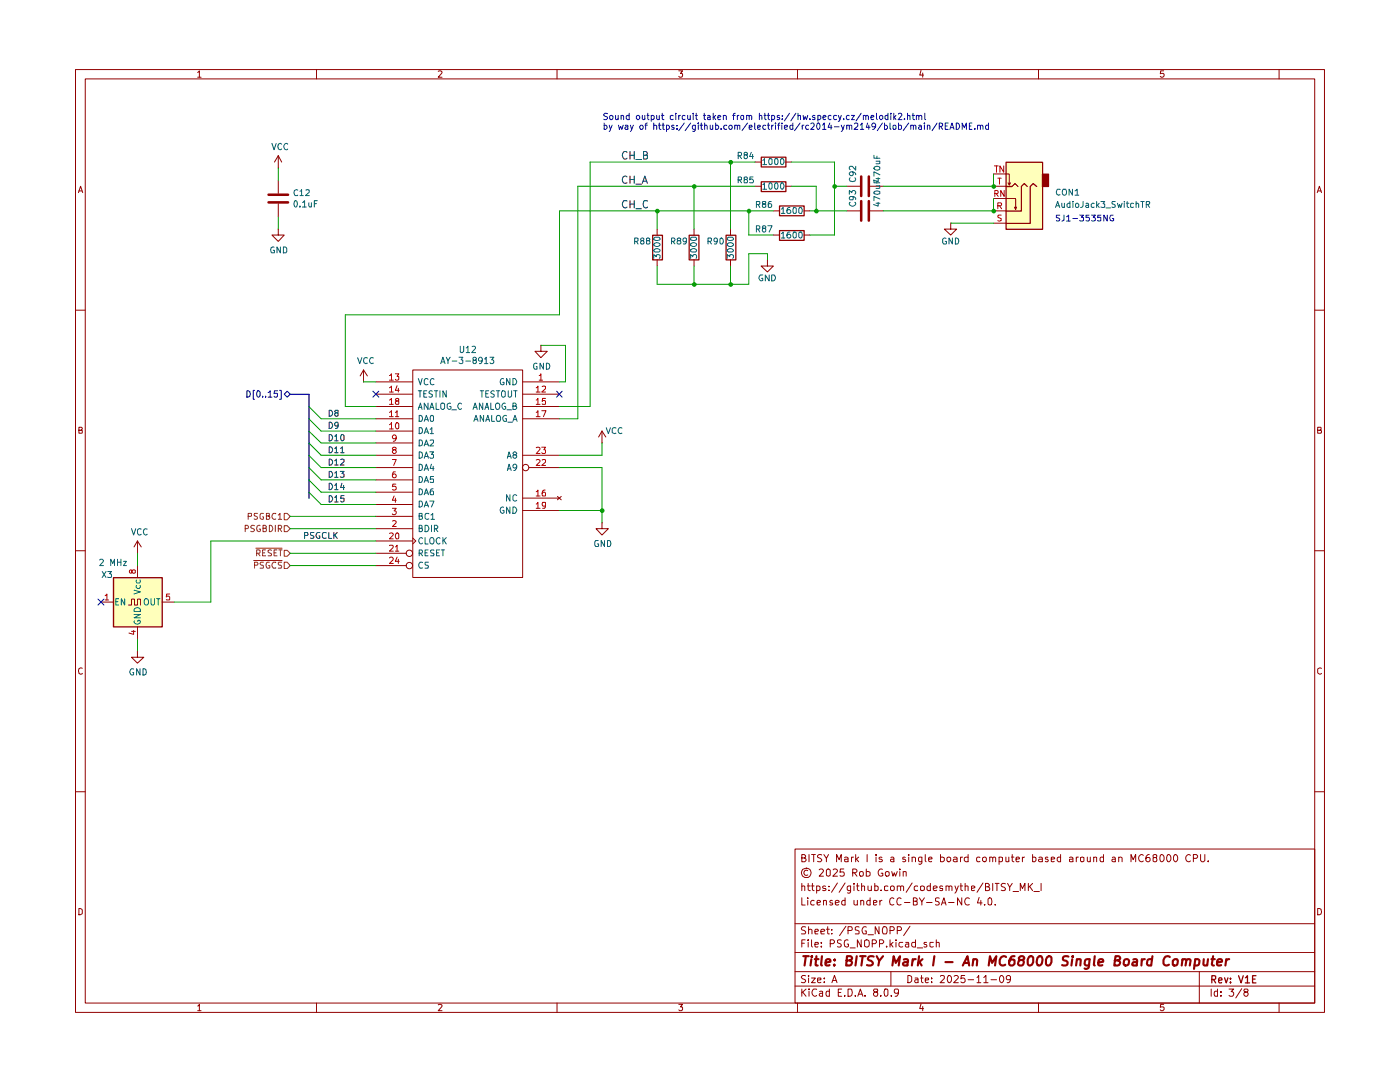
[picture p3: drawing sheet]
<svg xmlns="http://www.w3.org/2000/svg" width="279mm" height="216mm" viewBox="0 0 279 216" stroke-linecap="round" stroke-linejoin="round" font-family="sans-serif">
<g fill="none" stroke="#910000" stroke-width=".2">
<path d="M15.1 13.9h249.2v188.1h-249.2zM17 15.7h245.4v184.4h-245.4zM39.5 14.5l.3-.4v1.3M39.5 15.4h.6M63.2 13.9v1.8M87.5 14.2l.5-.1 .2 .3-.7 1h.7M111.2 13.9v1.8M135.5 14.1h.7l-.4 .5h.3v.7l-.5 .1-.1-.2M159.2 13.9v1.8M183.8 14.1l-.2 .9h.7M184.1 14.6v.8M207.3 13.9v1.8"/>
<path d="M232.2 14.1h-.6v.6l.6-.1 .1 .2v.4l-.2 .2h-.4l-.1-.2M255.3 13.9v1.8M15.7 38.4l.4-1.2 .4 1.2M15.7 38.1h.6M262.9 38.4l.4-1.2 .4 1.2M263.1 38.1h.5M15.1 61.9h1.9M262.4 61.9h1.9M15.7 85.8h.5l.2-.2-.1-.3h-.6v1.1h.6l.1-.5-.2-.1M263 85.8h.6v-.5h-.6v1.1h.6l.1-.4-.1-.2h-.2M15.1 109.9h1.9M262.4 109.9h1.9"/>
<path d="M16.4 133.3a.58 .58 0 0 0-.8 .6 .58 .58 0 0 0 .8 .5M263.7 133.3h-.3l-.4 .2 .1 .9 .3 .1 .3-.1M15.1 158h1.9M262.4 158h1.9M158.7 169.4h103.7v30.7h-103.7zM160 179.2v1.4h.7M160 176.9h.6v.8M160 171.2l.7-.1 .1-.3-.3-.3h-.5v1.5h.6l.3-.3v-.3l-.4-.2M160 176.3v1.4M161.1 176.8h.6M161.2 179.2v.1M161.2 173.7l-.4-.1-.4 .4 .2 .6h.6"/>
<path d="M161.2 179.7v.9M161.3 176.3v1.2l.4 .2M161.5 170.5v1.5M162 176.8h.5M162 170.5h.7M162.1 176.3v1.2l.4 .2M162.4 170.5v1.5M162.5 179.7h-.5l-.2 .2 .1 .6h.6M163 176.9l.4-.1 .3 .2-.1 .6h-.6M163 176.8v1.4M163.5 173.6l.6-.2 .2 .2v.4l-.8 .8h.8M164 170.6a.6 .6 0 0 0-.9 .2l.2 .3a.74 .74 0 0 1 .7 .6l-.3 .3-.6-.1"/>
<path d="M164.3 179.8l.3-.1h.3v.9M164.3 179.7v.9M164.4 170.5l.5 .8 .5-.8M164.8 176.9l-.4-.1-.2 .2 .2 .3h.4v.2l-.2 .2-.4-.1M164.9 173.6l.4-.2 .4 .2-.1 1.1h-.6zM164.9 171.3v.7M165.4 177.6v.1M165.4 176.9v.1M166.1 179.7h-.3l-.2 .2 .2 .3h.3l.1 .2-.2 .2-.4-.1M166.3 173.6l.2-.2h.3l.3 .2v.2l-.9 1h.9M167 172v-1.5l.5 1 .4-1v1.5M167.1 176.2l-1.2 1.9"/>
<path d="M168.4 173.4h-.7l-.1 .7 .7-.1 .2 .2-.1 .5h-.8M168.6 171.1l.4-.1 .2 .2v.8M168.7 179.7h-.5l-.2 .2 .1 .6h.6M168.7 179.2v1.4M168.7 176.2l-1.2 1.9M169.2 171.4h-.6v.5h.6M169.8 176.8v1.2l-.3 .2-.3-.1M169.8 176.9l-.5-.1-.2 .2 .1 .6h.6M169.9 171v1M170.2 174.2l.7-.1 .1-.5-.3-.2h-.5v1.4M170.3 171l-.3 .1-.1 .2M170.4 179.7v.7l.3 .2 .4-.1"/>
<path d="M170.4 176.3v.1M170.4 176.8v.9M170.5 174.2l.5 .6M170.8 170.5v1.5M170.9 176.8h.5M170.9 171.4l.5 .6M171.1 176.3v1.2l.3 .2M171.1 179.7v.9M171.4 171l-.6 .5M171.6 174h.6v.7h-.6zM171.8 179.8l.2-.1 .4 .1v.8M171.8 179.7v.9"/>
<path d="M172 176.9h.5v.8M172 176.3v1.4M172.9 174l.4-.1 .3 .3v.5h-.7M172.9 173.4v1.4M173.1 170.5v1.5M173.2 176.8v.7l.3 .2 .4-.1M173.6 179.7h-.4l-.2 .2 .1 .6h.5M173.6 179.2v1.4M173.9 176.8v.9M174.6 176.9l.4-.1 .3 .2-.1 .6h-.6M174.6 176.3v1.4M174.8 170.5v.2"/>
<path d="M174.8 171v1M175.6 179.7v.9M175.8 177.6v.1M176 179.7l-.4 .2M176 171.1l-.3-.1-.3 .3 .1 .1 .5 .1 .1 .3-.3 .2-.4-.1M176.1 173.5a.67 .67 0 0 0-.9 .7 .67 .67 0 0 0 1 .5v-.5h-.4M176.8 174h.6v.7h-.6zM177.2 176.9h-.7v.7h.7M177.8 176.9h.6v.7h-.6zM177.8 171.1l.4-.1 .2 .2v.8M178 173.9l.2 .9 .3-.6 .2 .6 .4-.9M178.4 179.3l-.1-.1a.42 .42 0 0 0-.7 .3v.9l.4 .2 .4-.1"/>
<path d="M178.4 171.4h-.6l-.1 .2v.2l.3 .2 .4-.1M179.1 176.9l.4-.1 .2 .2v.7M179.1 176.8v.9M179.6 173.4v.2M179.6 173.9v.9M179.7 177l.2-.2 .4 .2v.7M179.8 179.3l-.1-.1a.42 .42 0 0 0-.6 .3v.9l.3 .2 .4-.1M180.3 174h.5v.8M180.3 173.9v.9M180.7 171.1h-.5v.3l.5 .1 .1 .3-.3 .2-.3-.1M181.4 170.5v.2M181.4 171v1"/>
<path d="M182 171.1l.5-.1 .2 .2v.8M182 176.2l-1.2 1.9M182 171v1M182.3 179.8h.6l.1-.4-.3-.2h-.4v1.4h.5l.2-.1v-.5l-.3-.2M183.1 176.9l-.4-.1-.2 .2v.6h.6M183.5 179.2l.5 .7 .5-.7M183.7 176.9h.7v.7h-.7zM184 171v1.2l-.3 .3-.3-.1M184 171.1l-.4-.1-.3 .3 .1 .6h.6M184 179.9v.7M184.7 170.5v1.3l.1 .2M185.3 171.4h.7l-.2-.4-.5 .2v.6l.3 .2 .3-.1"/>
<path d="M185.7 176.9l-.5-.1-.2 .2 .1 .6h.6M185.7 176.3v1.4M186.3 177.3l.7-.2-.1-.2-.4-.1-.2 .2v.6h.6M187.4 179.2h-.5l-.2 .1v.4l.7 .3v.2v.3l-.2 .1-.5-.1M187.7 171.1h.7l.1 .6a.52 .52 0 0 1-.8 .2M187.7 170.5v1.5M188.1 176.9l-.4-.1-.2 .2 .2 .3h.4v.3h-.6M188.8 176.9l.4-.1 .2 .2v.7M188.8 176.8v.9M189.1 171.1h.6v.6l-.2 .3h-.3l-.2-.3zM189.4 177l.2-.2 .4 .2v.7M190.3 171.1l.5-.1 .2 .2v.8"/>
<path d="M190.6 176.8l.3 .9M191 171.4h-.7l-.1 .2v.2l.3 .2 .5-.1M191.3 176.8l-.7 1.4M191.6 176.8h.5M191.7 171v1M191.8 176.3v1.2l.3 .2M191.9 179.2v1.4l-.8-1.4v1.4M192.1 171l-.3 .1-.1 .2M192.6 176.9h.6v.8M192.6 176.3v1.4M193.2 171.1h-.7l-.1 .6a.52 .52 0 0 0 .8 .2M193.2 170.5v1.5"/>
<path d="M193.5 179.3l-.1-.1a.5 .5 0 0 0-.8 .3 .67 .67 0 0 0 0 .8 .67 .67 0 0 0 .9 .2M193.9 177.3l.7-.2-.1-.2h-.6v.7h.6M195.4 179.1l-.3 1.1h.9M195.6 171.1l-.4-.1-.3 .3 .1 .6h.6M195.7 179.7v.9M196.2 171.1h.1a.36 .36 0 0 1 .5 .2v.6a.45 .45 0 0 1-.7-.2zM196.2 176.2l-1.2 1.9M196.7 177l.7-.1v-.4l-.2-.2h-.5v1.4l.7-.1 .1-.3-.3-.3M197.2 179.4l.4-.2a1.01 1.01 0 0 1 .2 1.3h-.5zM197.5 171.1l.4-.1 .2 .2v.8M197.5 171v1M198.1 171.2l.2-.2 .4 .2v.8"/>
<path d="M198.1 176.3v1.4M198.6 176.3h.8M199 176.3v1.4M199.4 171.1h.7v.7l-.3 .2-.4-.1M199.4 171v1.5M200.7 176.4l-.6-.1-.3 .2 .2 .4a.74 .74 0 0 1 .7 .6l-.3 .2-.6-.1M200.7 171v.9l.5 .1 .1-.2M201.1 176.3l.4 .7 .5-.7M201.3 171v1M201.5 177v.7M201.8 171h.6M202 170.5v1.3l.4 .2"/>
<path d="M202.2 177.9h1.1M202.8 171.4h.7l-.2-.4h-.4l-.1 .2v.6l.1 .2 .5-.1M203.6 177.7v-1.4l.4 1 .6-1v1.4M204 171v1M204.5 171l-.4 .1-.1 .2M205.2 176.3v1.4M205.5 176.9l.6 .8M206.1 171.1l.4-.1 .3 .3v.4l-.3 .3-.4-.1M206.1 176.3l-.9 .8M206.1 170.5v1.5M206.3 177.9h1.1M207.3 171.1l.5-.1 .2 .2v.8"/>
<path d="M207.8 176.3v1.4M208 171.4h-.7v.2v.2l.2 .2 .5-.1M209.1 171.1l-.3-.1-.2 .3 .1 .1h.3l.2 .4-.2 .2-.4-.1M209.8 171.4h.7l-.1-.3h-.6v.8h.6M211.7 171.1l-.5-.1-.2 .3v.4l.2 .3 .5-.1M211.7 170.5v1.5M213.4 171.1l.5-.1 .2 .2v.8M214.1 171.4h-.7v.5h.7M214.8 171v1M215.2 171l-.3 .1-.1 .2M215.6 171.1h.7l-.1 .8-.3 .1-.3-.2zM217 171v.8l.2 .2 .4-.2"/>
<path d="M217.6 171v1M218.3 171.1h.6v.9M218.3 171v1M220.2 171.1l-.4-.1-.3 .3 .1 .6h.6M220.2 170.5v1.5M222 171.1l.4-.1 .2 .2v.8M222.6 171.4h-.6l-.1 .2v.2l.3 .2 .4-.1M223.3 171.1l.4-.1 .2 .2v.8M223.3 171v1M225.7 172v-1.5l.4 1 .5-1v1.5M228.2 170.7a.68 .68 0 0 0-1 .4 .68 .68 0 0 0 .7 .9l.3-.2M229.4 170.5h-.3l-.3 .4-.1 .8 .3 .3h.3l.2-.3-.1-.6h-.5l-.2 .3"/>
<path d="M230.4 171.1l-.3-.1v-.3l.3-.2 .4 .1v.5h-.4l-.3 .2 .1 .6a.44 .44 0 0 0 .6-.2 .44 .44 0 0 0-.2-.6M231.6 170.7l.2-.2a.76 .76 0 0 1 .5 .7 .76 .76 0 0 1-.5 .8l-.2-.2-.1-.4zM233 170.6l.2-.1a.76 .76 0 0 1 .5 .7 .76 .76 0 0 1-.5 .8 .97 .97 0 0 1-.2-1.4zM234.5 170.5a.76 .76 0 0 1 .5 .7 .76 .76 0 0 1-.5 .8 .89 .89 0 0 1 0-1.5zM237.6 170.7a.68 .68 0 0 0-1 .4 .68 .68 0 0 0 .7 .9l.3-.2M238.2 171.3h.6l.2-.3v-.2l-.2-.3h-.6v1.5M239.6 170.5v1.2l.3 .3h.3l.3-.3v-1.2M241.1 171.8v.2M15.7 181.3h.3l.4 .3v.7l-.4 .2h-.3zM158.7 196.8h103.7M158.7 193.9h103.7M158.7 190.1h103.7"/>
<path d="M158.7 184.3h103.7M160 197.4v1.4M160 188.2h.5M160.2 197.9l.7 .9M160.7 187.5h-.7v1.5M160.8 194.7l-.6-.1-.3 .3a.74 .74 0 0 0 .8 .6l.1 .3-.3 .3-.6-.1M160.8 185l-.6-.1-.2 .2v.4l.5 .2 .3 .4-.2 .2h-.7M160.9 197.4l-.9 .7M161.3 187.5v.2M161.3 188v1M161.4 194.6v.2M161.4 185.6l.2-.2 .4 .2v.7"/>
<path d="M161.4 184.9v1.4M161.4 195.2v.9M161.5 197.4h.1M161.5 197.8v1M162 195.2h.7l-.7 .9h.7M162 187.5v1.3l.1 .2M162.6 188.5l.7-.1-.1-.4h-.5l-.1 .2v.6l.2 .2 .4-.1M162.6 185.9l.7-.1-.2-.4h-.3l-.2 .2v.6l.1 .1h.5M163 197.4h-.6a.79 .79 0 0 0-.3 .8 .79 .79 0 0 0 .6 .6l.3-.2M163.1 180.2l.6-.2v-.3h-.5l-.1 .1v.6l.1 .2 .5-.1M163.1 195.6l.7-.1v-.3h-.6l-.1 .1 .1 .7h.6M163.6 197.9h.6v.9"/>
<path d="M163.8 185.9l.8-.1-.1-.3-.4-.1-.3 .2 .1 .7h.6M163.9 188.8v.2M163.9 188v.2M164.2 198.1l-.6 .2-.1 .2 .2 .3 .5-.1M164.5 195.9v.2M164.5 195.2v.1M164.9 185.4h.6M165.2 184.9v1.3l.1 .1h.2M165.5 197.9l-.4-.1-.3 .3 .1 .6h.6M165.5 197.4v1.4M165.7 188.3h.6l.2-.3v-.2l-.2-.3h-.6v1.5M166 196.1l.5-1.5 .5 1.5"/>
<path d="M166 186.3h.1M166 185.5v.1M166.2 195.7h.7M166.7 180.2l.8-.2-.1-.3h-.4l-.3 .1v.6l.3 .2 .4-.1M167.3 198h.5M167.9 187.6l-.5-.1-.3 .2v.3l.8 .5-.1 .4-.2 .1-.5-.1M168 197.4h-.7v1.4h.7M168.6 198.6v.2M168.8 184.8l-1.2 1.9M169.2 197.4h.6a.94 .94 0 0 1-.1 1.4h-.5zM169.2 187.6l-.3-.1a.81 .81 0 0 0-.3 1.1v.2l.3 .2 .3-.1 .1-.5h-.2M169.2 185.7h.6a.41 .41 0 0 0 .3-.4 .41 .41 0 0 0-.3-.4h-.6v1.4"/>
<path d="M169.7 189.1h1M170.7 198.6v.2M171.2 198.8l.5-1.4 .5 1.4M171.4 198.4h.6M171.4 185l-.5-.1-.2 .2v.4l.7 .3v.5h-.7M171.9 187.5v1.5l-.8-1.5v1.5M172.5 187.7l.4-.2 .3 .1a.88 .88 0 0 1-.1 1.4l-.6-.2zM172.6 198.6v.2M172.9 185a.5 .5 0 0 0-.8 .2 1.03 1.03 0 0 0 .2 1.1h.6v-.5h-.3M173.2 186.5h1.1M174.1 188.3h.6l.2-.3v-.2l-.2-.3h-.6v1.5M174.3 180.2l.7-.2-.1-.3h-.6v.8h.6"/>
<path d="M174.7 197.9l-.4-.2 .2-.3h.6l.1 .3-.3 .2a.45 .45 0 0 0-.5 .2 .45 .45 0 0 0 0 .5l.1 .1a.44 .44 0 0 0 .6-.1 .44 .44 0 0 0-.2-.7M175.4 184.9v1.4l-.7-1.4v1.4M175.5 188.3h.6l.3-.3v-.2l-.3-.3h-.6v1.5M175.8 198.6v.2M176.3 185l.4-.1 .3 .3v.7l-.1 .4h-.6l-.1-.1-.1-.8zM176.5 197.4h.5l.2 .2v.9l-.3 .3a.99 .99 0 0 1-.4-1.4zM177 188.8v.2M177.6 185.7l.8-.1a.45 .45 0 0 0-.2-.7h-.6v1.4M177.6 187.5v1.5M177.8 188.4l.4 .6M177.8 193.9v2.9M177.9 198.6v.2"/>
<path d="M178.2 188l-.6 .5M178.8 187.5v.2M178.8 188v1M179.1 185.7l.7-.1a.45 .45 0 0 0-.1-.7h-.6v1.4M179.3 197.9l-.2 .3h-.4l-.2-.3 .1-.5h.6a.99 .99 0 0 1-.3 1.4h-.3M180.2 188h-.6l-.2 .3v.4a.52 .52 0 0 0 .8 .2M180.5 180.1h1.1M180.8 188h.5l.1 1M181.2 194.6h.3l.4 .4v.7l-.4 .4h-.3zM181.4 188.4h-.6l-.1 .2 .1 .4 .6-.1M181.6 184.8l-1.3 1.9M182.6 195.2h.5l.1 .9"/>
<path d="M182.7 188h-.6l-.2 .3v.4a.52 .52 0 0 0 .8 .2M182.7 187.5v1.5M183 189.1h1.1M183.2 195.5h-.5l-.2 .2 .2 .4 .5-.1M183.7 195.2h.5M183.9 194.6v1.2l.3 .3M184.7 195.6l.6-.1-.1-.3h-.5v.1v.7h.5M184.9 188h-.4l-.1 .3 .4 .2 .2 .3-.2 .2-.4-.1M184.9 180.1h1.1M185.9 195.9v.2M185.9 195.2v.1M186.3 188l-.7 .1v.7l.2 .2 .5-.1"/>
<path d="M186.9 188.1l.5-.1v1M186.9 187.5v1.5M187.7 194.8l.2-.2 .5 .1 .1 .5-.9 .9h.9M187.9 180.6l.5-1.4 .4 1.4M188 180.2h.7M189.2 194.7l.2-.1a.75 .75 0 0 1 .5 .8 .75 .75 0 0 1-.5 .7 1.01 1.01 0 0 1-.2-1.4zM189.3 180.1h1.1M190.4 194.8l.6-.2 .3 .5-1 1h1M192.5 194.6h-.6l-.1 .7 .6-.1 .2 .3v.3l-.2 .3-.6-.2M193.2 195.5h1.1M195 195.1l.3-.5v1.5M195 196.1h.7"/>
<path d="M196.3 195.1l.5-.5v1.5M196.3 196.1h.9M196.5 180.5v.1M197.8 195.5h1.1M198.6 180.5v.1M199.8 194.6a.75 .75 0 0 1 .5 .8 .75 .75 0 0 1-.5 .7 .92 .92 0 0 1 0-1.5zM201.7 195.2l-.2 .3h-.5l-.2-.3v-.3l.4-.3h.2a.99 .99 0 0 1 0 1.4l-.4 .1M239.3 193.9v6.2M241.7 197.4v1.4M243 197.9l-.4-.1-.3 .3 .1 .6h.6M243 197.4v1.4M243.7 198.6v.2"/>
<path d="M243.7 197.9v.1M245.3 197.4h.9l-.5 .5h.3l.2 .2-.1 .5-.1 .2h-.5l-.2-.2M247.8 197.3l-1.2 1.8M248.6 197.9l-.4-.2 .2-.3h.5l.2 .2a.6 .6 0 0 1-.7 .4 .43 .43 0 0 0 0 .7 .43 .43 0 0 0 .7-.2v-.3l-.3-.3M263 181.3a.65 .65 0 0 1 .7 .6 .65 .65 0 0 1-.7 .6zM39.5 200.7l.3-.3v1.3M39.5 201.7h.6M63.2 200.1v1.9M87.5 200.5l.5-.1 .2 .3-.7 1h.7M111.2 200.1v1.9M135.5 200.4h.7l-.4 .5h.3v.7l-.5 .1-.1-.2M159.2 200.1v1.9"/>
<path d="M183.8 200.3l-.2 .9h.7M184.1 200.8v.9M207.3 200.1v1.9M232.2 200.4h-.6v.6l.6-.1 .1 .2v.3l-.2 .3h-.4l-.1-.2M255.3 200.1v1.9"/>
<circle cx="160.9" cy="174.2" r=".95"/>
</g>
<path d="M241.8 195.4h.7l.1-.6-.8-.1v1.4M242.2 195.4l.4 .7M243.2 195.6l.7-.1-.2-.4-.4 .1-.1 .7 .2 .2 .4-.1M244.4 195.1l.3 1 .4-1M245.6 196v.1M245.6 195.2v.2M247.2 194.7l.5 1.4 .4-1.4M248.5 195.1l.5-.4v1.4M248.5 196.1h.9M250 195.4h.5M250.7 194.7h-.7v1.4h.7" fill="none" stroke="#910000" stroke-width=".25"/>
<g fill="none" stroke="#910000" stroke-width=".42">
<path d="M160.3 190.8h1.1M160.8 190.8l-.2 1.9M161.9 191.4l-.1 1.3M162 190.8v.2M162.6 191.4h.8M162.9 190.8l-.1 1.8 .4 .1M164 190.8l-.1 1.6 .1 .3M164.8 192.1l.9-.2-.1-.4a.6 .6 0 0 0-.8 .1v1h.8M166.5 192.5v.2M166.6 191.5v.1M168.9 191.6h.9l.2-.3v-.3l-.3-.2h-.7l-.1 1.9 .9-.1a.64 .64 0 0 0 .1-.9l-.3-.1M171 190.8l-.3 1.9"/>
<path d="M171.7 190.8h1.1M172.2 190.8l-.3 1.9M174.4 190.9a.8 .8 0 0 0-1.2 .4l.2 .3a.69 .69 0 0 1 .7 .9l-.3 .2-.8-.1M175 190.8l.5 .9 .7-.9M175.5 191.7l-.2 1M178.1 192.7l.2-1.9 .5 1.3 .8-1.3-.2 1.9M180.4 191.5h.7v1.2M181.2 191.9l-.7 .1-.3 .2 .1 .4 .2 .1 .6-.1M182.2 191.4l-.2 1.3M182.7 191.4l-.4 .1-.1 .2M183.4 190.8l-.2 1.9M183.5 192l.4 .7"/>
<path d="M184.1 191.4l-.8 .7M186.5 190.8l-.3 1.9M188.7 192h1.4M192.1 192.7l1-1.9 .3 1.9M192.4 192.1h.9M194.3 191.6l.2-.2 .4 .1v1.2M194.3 191.4l-.2 1.3M197.3 192.7l.3-1.9 .4 1.3 .8-1.3-.2 1.9M200.8 191l-.1-.1a.77 .77 0 0 0-.9 .1l-.3 .6v.6a.68 .68 0 0 0 1.1 .3M202.5 190.8a.83 .83 0 0 0-1 .8l-.1 .7 .1 .3a.65 .65 0 0 0 1-.3v-.7l-.3-.1h-.4l-.4 .4M203.7 191.6l-.4-.4a.6 .6 0 0 1 1-.2v.4l-.3 .2a.65 .65 0 0 0-.7 .2 .65 .65 0 0 0 0 .8l.6 .1 .3-.2 .1-.5-.3-.4M205.4 191l.5-.2 .3 .3v.9l-.3 .5-.3 .2-.3-.1-.2-.3v-.8z"/>
<path d="M207 191.1l.3-.2 .4-.1a1.11 1.11 0 0 1-.4 1.9l-.3-.2a1.37 1.37 0 0 1 0-1.4zM209 191l.3-.2 .5 .2a1.44 1.44 0 0 1-.3 1.6l-.4 .1-.4-.4v-.8zM213.2 190.9a.79 .79 0 0 0-1.1 .2l.1 .5 .6 .1 .3 .3-.1 .5a.92 .92 0 0 1-1 .1M214 191.4l-.2 1.3M214.1 190.8v.2M214.9 191.6l.3-.2 .5 .1-.1 1.2M214.9 191.4l-.1 1.3M217.5 191.4l-.3 1.8-.3 .1-.5-.1M217.5 191.5l-.5-.1-.4 .2-.1 .9a.64 .64 0 0 0 .9 .1M218.5 190.8l-.2 1.6 .2 .3M219.2 192.1l1-.2-.1-.4a.6 .6 0 0 0-.9 .1v1h.8M222.5 191.6h.8l.3-.3-.1-.3-.3-.2h-.6l-.2 1.9 .9-.1a.64 .64 0 0 0 .1-.9l-.3-.1"/>
<path d="M224.4 191.6l.1-.1a.54 .54 0 0 1 .8 .2l-.1 .8-.6 .2-.4-.4zM226.2 191.5h.7v1.2M226.9 191.9l-.6 .1-.4 .4 .3 .3 .7-.1M227.9 191.4l-.1 1.3M228.5 191.4l-.5 .1-.1 .2M229.9 191.5l-.5-.1-.4 .3v.8l.2 .2 .5-.1M230 190.8l-.3 1.9M233.5 191l-.1-.1a.77 .77 0 0 0-1 .1l-.2 .6v.6a.68 .68 0 0 0 1.1 .3M234.1 191.7a.65 .65 0 0 1 .9-.2v.8l-.3 .4-.6-.2zM235.9 191.6l.4-.2 .4 .1-.1 1.2M236 191.4l-.2 1.3M236.8 191.6a.47 .47 0 0 1 .4-.2 .47 .47 0 0 1 .4 .2l-.2 1.1"/>
<path d="M238.5 191.5l.6-.1 .2 .2v.7l-.4 .4-.5-.1M238.5 191.4l-.2 1.9M240.2 191.4v1.2l.5 .1 .2-.2M241.1 191.4l-.2 1.3M241.8 191.4h.6M242.1 190.8l-.3 1.6 .1 .2 .4 .1M242.9 192.1l1-.2-.1-.4a.6 .6 0 0 0-.9 .1v1h.8M244.7 191.4l-.1 1.3M245.3 191.4l-.4 .1-.2 .2"/>
</g>
<g fill="#ffb">
<path d="M200.7 32.3h7.3v13.4h-7.3z"/>
<path d="M22.6 115.2h9.7v9.8h-9.7z"/>
</g>
<path d="M153.2 51.8v1.3h1.1l-1.1 1.2-1.3-1.2h1.3M153.2 51.8h.1M154.3 42.1h1.2M154.3 46.9h1.2M160.4 42.1h1.2M160.4 46.9h1.2M169 42.1h2.7M173.6 42.1h2.7M189.7 44.5v1.2h1.2l-1.2 1.2-1.2-1.2h1.2M189.7 44.5h.1" fill="none" stroke="#910000" stroke-width=".2"/>
<path d="M171.9 40.1v3.9M173.4 40.1v3.9" fill="none" stroke="#910000" stroke-width=".51"/>
<path d="M208.1 34.8h1.2v2.4h-1.2zM155.6 41.1h4.9v1.9h-4.9zM155.6 46h4.9v2h-4.9z" fill="none" stroke="#910000" stroke-width=".25"/>
<path d="M208.1 34.8h1.2v2.4h-1.2z" fill="#910000"/>
<g fill="none" stroke="#910000" stroke-width=".2">
<path d="M150.7 37.2h1.2M150.7 32.3h1.2M156.8 37.2h1.2M156.8 32.3h1.2M169 37.2h2.7M173.6 37.2h2.7M198.3 34.7h3.1v2.2l.3-.4M198.3 39.6h4.4v2.2l.2-.5M198.3 37.2h2.4M201.2 36.5l.2 .4M131.1 45.7v1.2M131.1 51.8v1.3"/>
<path d="M138.5 45.7v1.2M138.5 51.8v1.3M145.8 45.7v1.2M145.8 51.8v1.3M198.3 42.1h2.4M198.3 44.5h2.4M202.4 41.3l.3 .5M27.4 110.4h.1M27.4 107.9v2.5M27.4 112.9v2.3M27.4 107.9l-.6 1.2M27.4 107.9l.8 1.2"/>
<path d="M20.1 120.1h2.5M25.7 120.7h.5v-1.2h.6v1.2h.6v-1.2h.6v1.2M27.4 129.9v1.2h1.3l-1.3 1.2-1.2-1.2h1.2M27.4 129.9h.1M27.4 125v2.5M32.3 120.1h2.5"/>
</g>
<path d="M151.9 36.3h4.9v1.9h-4.9zM151.9 31.4h4.9v1.9h-4.9zM200.8 32.4h7.3v13.4h-7.3zM200.8 37.2h1.2l.6-.6 .6 .6M205 37.2l-.6-.6-.6 .6v4.9h-3M206.9 37.2l-.7-.6-.6 .6v7.4h-4.8M130.3 46.9h1.9v5h-1.9zM137.5 46.9h2v5h-2zM144.9 46.9h2v5h-2zM22.6 115.3h9.8v9.8h-9.8z" fill="none" stroke="#910000" stroke-width=".25"/>
<g fill="none" stroke="#b90000" stroke-width=".2">
<path d="M198.5 33.1h.7M198.5 38.6h.6v-.5l-.6-.1v1.2M198.8 38.6l.4 .6M198.9 33.1v1.3M199.1 35.6h.7M199.5 35.6v1.1M200.3 33.1v1.3l-.7-1.3v1.3M200.4 38v1.2l-.7-1.2v1.2M199.1 41.1h.6l.2-.5-.2-.1h-.6v1.2M199.5 41.1l.4 .6M199.8 42.9h-.6l-.1 .2 .1 .3 .6 .2v.4h-.7M21 118.9l.3-.4v1.2"/>
<path d="M21 119.7h.7M26.3 114l.3-.3h.2l.2 .1v.5h-.6l-.1-.5-.2-.1a.34 .34 0 0 0-.3 .4 .34 .34 0 0 0 .4 .3l.1-.3M33.9 118.5h-.6l-.1 .6 .2-.1h.3l.2 .1v.5h-.7M26.2 126h.8M26.7 125.8v.8l-1-.3"/>
</g>
<g fill="none" stroke="#0f0f0f" stroke-width=".2">
<path d="M125.1 30.4l-.1-.1a.5 .5 0 0 0-.7 .3 .81 .81 0 0 0 .6 1.1l.2-.1M125.1 35.3a.63 .63 0 0 0-.8 .1 .63 .63 0 0 0 0 .8l.4 .4 .4-.1M125.7 30.2v1.5M125.7 35.1v1.5M125.7 31h.9M125.7 35.8h.9M126.6 30.2v1.5M126.6 35.1v1.5M126.9 31.8h1.1M126.9 36.7h1.1M128.2 36.6l.5-1.5 .5 1.5M128.4 36.1h.6"/>
<path d="M128.4 31h.5l.2-.2 .1-.2-.2-.3-.6-.1v1.5h.5l.3-.1v-.5l-.3-.1M125.1 40.1l-.6-.1a.8 .8 0 0 0-.3 .9 .8 .8 0 0 0 .7 .6l.2-.2M125.7 40v1.5M125.7 40.7h.9M126.6 40v1.5M126.9 41.7h1.1M129.2 40.1l-.6-.1a.86 .86 0 0 0 .3 1.5l.3-.2M65.7 96.4a.64 .64 0 0 1 .7 .7 .64 .64 0 0 1-.7 .6zM65.7 94.1h.4a.66 .66 0 0 1 .3 .7 .66 .66 0 0 1-.7 .4zM65.7 91.6a.66 .66 0 0 1 .7 .4 .66 .66 0 0 1-.3 .8h-.4zM65.7 98.9a.64 .64 0 0 1 .7 .6 .64 .64 0 0 1-.7 .7zM66.8 96.9l.3-.5v1.3"/>
<path d="M66.8 94.4l.3-.3v1.1M66.8 91.9l.3-.3v1.2M66.8 99.2h.2l.1-.3v1.3M66.8 97.7h.7M66.8 95.2h.7M66.8 92.8h.7M67.9 94.1h.8l-.5 .4 .5 .2v.5h-.8M68 91.7h.7v.4l-.8 .7h.8M68.2 96.4l-.2 .9h.7M68.6 96.9v.8M68.7 98.9h-.6l-.1 .6 .6-.1 .1 .6-.3 .2-.4-.2M60.8 106.8h.6v-.5h-.6v1.1"/>
<path d="M62.7 106.3h-.7v.4l.7 .4-.3 .3h-.4M63.8 106.3h-.5a.61 .61 0 0 0-.2 .7 .61 .61 0 0 0 .7 .4v-.5h-.1M65.1 106.3h-.6l-.2 .2v.7a.55 .55 0 0 0 .8 .2M65.6 106.3v1.1h.6M66.6 106.3v1.1M66.8 106.8l.5 .6M66.8 100.2h.7M67.3 106.3l-.7 .6"/>
</g>
<path d="M171.9 35.2v3.9M173.4 35.2v3.9" fill="none" stroke="#910000" stroke-width=".51"/>
<g fill="none" stroke="#006665" stroke-width=".2">
<path d="M23.7 119.5h-.6v1.2h.6M24.9 119.5v1.2l-.7-1.2v1.2M26.8 117.8l1.2 .3-1.2 .4M27.3 116.8l-.1 .4 .2 .2h.4l.2-.2-.1-.4M27.3 115.7l-.1 .4 .1 .2 .6-.1v-.5M29 119.5h.5a.77 .77 0 0 1-.2 1.2l-.3-.1a.87 .87 0 0 1 0-1.1zM30.1 119.5v1l.3 .2 .4-.1v-1.1M31.2 119.5h.7M31.6 119.5v1.2M23.1 120.1h.4M26.8 122.6h1.2l-1.2 .7h1.2M26.8 123.9a.64 .64 0 0 0 .5 .6 .64 .64 0 0 0 .7-.5l-.1-.2h-.4v.2"/>
<path d="M26.8 121.5a.66 .66 0 0 1 .8-.2 .66 .66 0 0 1 .4 .7h-1.2z"/>
</g>
<path d="M56.7 109.8h.6l.6 .6-.6 .6h-.6z" fill="#fff"/>
<path d="M51.1 109.4h5.2M51.2 110.4h.5l.2-.2v-.4l-.7-.1v1.2M51.5 110.4l.4 .5M52.4 110.3h.4M53 109.7h-.6v1.2h.6M54.2 109.8h-.7v.3l.7 .5-.1 .3h-.6M54.7 110.3h.4M55.3 109.7h-.6v1.2h.6M55.6 109.7h.7M56 109.7v1.2M56.7 109.8h.6l.6 .6-.6 .6h-.6z" fill="none" stroke="#765500" stroke-width=".2"/>
<path d="M56.7 102.4h.6l.6 .6-.6 .7h-.6z" fill="#fff"/>
<path d="M49.5 103h.7v-.5l-.7-.1v1.2M51.4 102.4h-.6v.6l.5 .1 .1 .3-.3 .2-.4-.1M52.6 102.4h-.5l-.2 .3v.7a.45 .45 0 0 0 .7 .1v-.4h-.2M53.2 103h.5l.1-.5-.6-.1v1.2h.4l.2-.1v-.3l-.3-.2M55 102.5l-.5-.1a.61 .61 0 0 0-.2 .8 .61 .61 0 0 0 .7 .3M55.5 102.8l.4-.4v1.2M55.5 103.6h.7M56.7 102.4h.6l.6 .6-.6 .7h-.6z" fill="none" stroke="#765500" stroke-width=".2"/>
<path d="M56.7 104.9h.6l.6 .6-.6 .6h-.6z" fill="#fff"/>
<path d="M48.9 105.5l.6-.1 .1-.3-.2-.3h-.5v1.3M50.8 104.9l-.5-.1-.3 .3 .2 .3 .5 .2 .1 .1-.3 .4-.5-.1M51.9 104.9l-.1-.1a.64 .64 0 0 0-.6 .6 .64 .64 0 0 0 .5 .7l.3-.2v-.3h-.3M52.5 105.4h.5l.2-.3-.3-.3h-.4v1.3h.5l.2-.2v-.3l-.3-.2M53.8 104.8a.64 .64 0 0 1 .6 .6 .64 .64 0 0 1-.6 .7zM54.9 104.8v1.3M55.5 105.5l.6-.1v-.5l-.6-.1v1.3M55.8 105.5l.4 .6M56.7 104.9h.6l.6 .6-.6 .6h-.6z" fill="none" stroke="#765500" stroke-width=".2"/>
<path d="M56.7 112.2h.6l.6 .7-.6 .6h-.6z" fill="#fff"/>
<path d="M50.6 111.8h5.7M50.8 112.8h.5l.2-.2-.1-.3-.6-.1v1.2M52.6 112.2h-.5l-.2 .2 .3 .4 .4 .1v.4l-.7 .1M53.8 112.2h-.5l-.1 .1-.1 .6 .2 .5 .5-.1v-.4h-.2M55 112.3l-.5-.1-.2 .5 .2 .7 .5-.1M56.2 112.2h-.6v.5a.47 .47 0 0 1 .5 .2 .47 .47 0 0 1 0 .5h-.6M56.7 112.2h.6l.6 .7-.6 .6h-.6z" fill="none" stroke="#765500" stroke-width=".2"/>
<g fill="none" stroke="#910000" stroke-width=".2">
<path d="M72.6 76.2h.1M72.6 73.8l-.7 1.2M72.6 73.8v2.4M72.6 73.8l.7 1.2M75 76.2h7.4M75 78.7h7.4M82.4 73.8h21.9v41.4h-21.9zM104.3 76.2h7.4M104.3 78.7h7.4M107.9 68.9v1.2h1.3l-1.3 1.3-1.1-1.3h1.1M107.9 68.9h.1M75 86h7.4"/>
<path d="M75 83.6h7.4M75 81.1h7.4M75 93.3h7.4M75 90.8h7.4M75 98.2h7.4M75 95.8h7.4M75 88.4h7.4M104.3 83.6h7.4M104.3 81.1h7.4M104.3 99.4h7.4M104.3 90.8h7.4M105.6 93.3h6.1"/>
<path d="M111.2 99.1l.8 .6M112 99.1l-.8 .6M120.1 88.4h.1M120.1 86l-.6 1.2M120.1 86v2.4M120.1 86l.8 1.2M75 105.5h7.4M75 107.9h7.4M75 110.4h6.1M75 112.9h6.1M75 103h7.4M75 100.7h7.4"/>
<path d="M82.4 107.4l.6 .5-.6 .6M104.3 101.9h7.4M120.1 104.3v1.2h1.3l-1.3 1.3-1.1-1.3h1.1M120.1 104.3h.1"/>
<circle cx="104.9" cy="93.3" r=".64"/>
<circle cx="81.7" cy="110.4" r=".64"/>
<circle cx="81.7" cy="112.9" r=".64"/>
</g>
<g fill="none" stroke="#006665" stroke-width=".2">
<path d="M83.5 75.5l.4 1.3 .3-1.3M83.5 78h.7M83.8 78v1.2M84.6 78.6h.4M85.2 78h-.6v1.2h.6M85.4 75.7l-.1-.1a.42 .42 0 0 0-.6 .3v.7l.3 .2 .4-.1M86.3 78.1l-.5-.1-.2 .2 .1 .3 .6 .2v.4l-.2 .1h-.5M86.6 75.7l-.1-.1a.54 .54 0 0 0-.6 .2 .54 .54 0 0 0 0 .7v.1l.4 .2 .3-.1M86.7 78h.7M87 78v1.2M87.8 78v1.2M89.1 78v1.2l-.7-1.2v1.2"/>
<path d="M95.8 78h.7M96.2 78v1.2M96.9 78.6h.5M97.5 78h-.6v1.2h.6M98.6 78.1l-.4-.1-.2 .2v.3l.6 .2v.4l-.1 .1h-.5M99.1 78h.6M99.4 78v1.2M100.3 78l.5 .1v1l-.5 .1a.86 .86 0 0 1 0-1.2zM100.5 75.6a.54 .54 0 0 0-.6 .2 .54 .54 0 0 0 0 .7v.1l.3 .2 .4-.1v-.4h-.3M101.4 78v1.1l.2 .1h.3l.2-.2v-1M101.8 75.5v1.3l-.7-1.3v1.3M102.4 75.5a.65 .65 0 0 1 .7 .7 .65 .65 0 0 1-.7 .6z"/>
<path d="M102.5 78h.7M102.9 78v1.2M83.5 81.7l.4-1.3 .3 1.3M83.6 81.3h.6M83.6 85.3h.5a.66 .66 0 0 1 .2 .8 .66 .66 0 0 1-.7 .4zM83.6 82.9a.66 .66 0 0 1 .7 .4 .66 .66 0 0 1-.2 .8h-.5zM83.6 100h.5a.66 .66 0 0 1 .2 .7 .66 .66 0 0 1-.7 .5zM83.6 97.5a.66 .66 0 0 1 .7 .5 .66 .66 0 0 1-.2 .7h-.5zM83.6 95.1a.66 .66 0 0 1 .7 .4 .66 .66 0 0 1-.2 .8h-.5zM83.6 92.6a.64 .64 0 0 1 .7 .7 .64 .64 0 0 1-.7 .6zM83.6 90.2a.64 .64 0 0 1 .7 .6 .64 .64 0 0 1-.7 .6zM83.6 87.8h.5a.66 .66 0 0 1 .2 .7 .66 .66 0 0 1-.7 .5z"/>
<path d="M84.7 86.5l.4-1.2 .4 1.2M84.7 84.1l.4-1.2 .4 1.2M84.7 98.7l.4-1.2 .4 1.2M84.7 96.3l.4-1.2 .4 1.2M84.7 93.9l.4-1.3 .4 1.3M84.7 91.4l.4-1.2 .4 1.2M84.7 89l.4-1.2 .4 1.2M84.8 86.2h.6M84.8 83.7h.6M84.8 93.6h.6M84.8 91.1h.6M84.8 98.4h.6"/>
<path d="M84.8 95.9h.6M84.8 88.6h.6M85.4 80.4v1.3l-.7-1.3v1.3M85.8 81.7l.4-1.3 .4 1.3M85.8 100h.8l-.5 1.2M85.8 90.2h.7l-.4 .5 .4 .1v.5l-.1 .1h-.5l-.1-.1M85.8 85.7l.4-.4v1.2M85.8 87.9l.6-.1 .1 .5-.7 .7h.7M85.8 86.5h.7M85.9 83l.4-.1 .2 .2v.8l-.1 .2-.5-.1zM85.9 81.3h.6M86.1 92.6l-.3 .9h.8"/>
<path d="M86.4 97.5l-.4 .1-.2 .9 .1 .2 .6-.1v-.5l-.1-.1h-.3l-.3 .2M86.4 93v.9M86.5 95.1h-.6l-.1 .6 .6-.1 .1 .6h-.7M87 80.4v1.3h.6M88 80.6l.2-.2 .5 .2v.8l-.2 .3h-.3l-.2-.3zM89.9 80.5l-.2-.1-.5 .4v.6l.5 .3 .3-.2v-.4h-.3M90.2 81.8h.9M92.1 80.6l-.2-.2a.65 .65 0 0 0-.5 .7 .65 .65 0 0 0 .5 .6l.2-.2M94.4 81.7l.4-1.3 .4 1.3M94.6 84.1l.4-1.2 .4 1.2M94.6 81.3h.6M94.7 83.7h.6"/>
<path d="M96.3 80.4v1.3l-.6-1.3v1.3M96.5 82.9v1.2l-.7-1.2v1.2M96.8 81.7l.4-1.3 .3 1.3M96.9 81.3h.5M96.9 84.1l.5-1.2 .3 1.2M97 83.7h.6M98 80.4v1.3h.5M98.1 82.9v1.2h.6M99 80.6l.2-.2 .4 .1a.8 .8 0 0 1-.2 1.2h-.2a.79 .79 0 0 1-.2-1.1zM99.1 83.1l.3-.2 .3 .1a.87 .87 0 0 1 0 1.1h-.5l-.1-.4zM100.8 80.5v-.1a.64 .64 0 0 0-.6 .6 .64 .64 0 0 0 .5 .7l.2-.2v-.4h-.2M101.1 83a.61 .61 0 0 0-.8 .3 .61 .61 0 0 0 .3 .8h.5v-.5h-.3"/>
<path d="M101.2 81.8h.9M101.3 93.9l.3-1.3 .4 1.3M101.3 91.4l.3-1.2 .4 1.2M101.3 84.2h1M101.3 93.6h.6M101.3 91.1h.6M101.8 98.7v1.3l-.7-1.3v1.3M102.4 81h.4l.2-.3-.2-.3h-.4v1.3h.5l.2-.4-.3-.3M102.4 84.1l.4-1.2 .4 1.2M102.5 83.7h.6M102.6 90.8l-.2-.4 .2-.2h.3l.2 .3-.7 .4v.3l.2 .2h.3l.2-.2v-.3l-.2-.1M103.1 98.9l-.4-.2-.3 .4v.7l.3 .2 .4-.2"/>
<path d="M103.1 93.1l-.2 .3-.5-.1v-.4l.2-.3h.3a.72 .72 0 0 1 .2 .8 .72 .72 0 0 1-.6 .5M83.6 105.4h.6v-.4l-.1-.2h-.5v1.3l.6-.1 .1-.3-.2-.3M83.6 110.4l.6-.1v-.5l-.6-.1v1.2M83.6 103h.6v-.5l-.6-.1v1.2l.6-.1 .1-.3-.2-.2M83.9 110.4l.4 .5M84.3 107.4l-.2-.1a.65 .65 0 0 0-.5 .6 .65 .65 0 0 0 .5 .6l.2-.1M84.3 112.3l-.5-.1-.2 .5 .2 .7 .5-.1M84.7 101.2l.4-1.2 .4 1.2M84.8 104.8a.65 .65 0 0 1 .8 .6 .65 .65 0 0 1-.8 .7zM84.8 107.3v1.2h.6M84.8 110.3h.5M84.8 100.8h.6"/>
<path d="M85.4 109.7h-.6v1.2h.6M85.5 112.2l-.7 .1v.3l.7 .4-.1 .4h-.6M85.6 102.5l-.6-.1-.2 .3v.7a.52 .52 0 0 0 .8 .1M85.8 107.4l.6-.1a.86 .86 0 0 1 0 1.2 .46 .46 0 0 1-.6-.4zM86 102.8l.4-.4v1.2M86 103.6h.7M86.1 104.8v1.3M86.6 109.8h-.7v.3l.7 .5-.1 .3h-.6M86.7 105.5l.6-.1 .1-.3-.3-.3h-.4v1.3M86.9 105.5l.5 .6M87.1 110.3h.4M87.7 109.7h-.6v1.2h.6"/>
<path d="M87.8 107.4l-.2-.1a.64 .64 0 0 0-.6 .6 .64 .64 0 0 0 .6 .6l.2-.1M88.1 109.7h.6M88.4 107.3v1.2M88.4 109.7v1.2M88.6 107.8l.5 .7M89.1 107.3l-.7 .6M100.5 101.3l-.1-.1a.6 .6 0 0 0-.6 .6 .6 .6 0 0 0 .7 .6l.1-.5h-.3M101.8 101.2v1.2l-.7-1.2v1.2M102.4 101.2a.65 .65 0 0 1 .7 .6 .65 .65 0 0 1-.7 .6z"/>
</g>
<g fill="none" stroke="#b90000" stroke-width=".2">
<path d="M77.7 74.9h.2l.2-.3v1.3M77.7 77.4l.4-.4v1.2M77.7 79.8l.4-.3v1.2M77.7 75.9h.8M77.7 78.2h.8M78.9 74.6h.7l-.4 .5 .4 .1v.5l-.2 .2h-.3l-.2-.2M79.2 77l-.3 .9h.8M79.5 77.5v.7M107 77.4l.4-.4v1.2M107 79.8l.4-.3v1.2M107 78.2h.8M107.6 74.9h.2l.1-.3v1.3"/>
<path d="M107.6 75.9h.7M108.2 77.1h.7v.5l-.8 .6h.8M108.9 79.5h-.6l-.1 .6 .2-.2h.3l.2 .2v.5h-.7M77.7 84.7l.4-.4v1.3M77.7 82.3l.4-.3v1.1M77.7 85.6h.8M77.7 83.1h.8M77.7 80.7h.8M78.3 91.7h.8l-.5 1.2M78.6 89.7l-.3-.1 .1-.3h.6l.1 .3-.2 .1h-.3l-.3 .3v.3l.3 .2h.2l.3-.2v-.3l-.3-.3M78.7 99l-.4 .8h.8M78.9 82.3l.3-.3v1.1"/>
<path d="M78.9 94.1l-.4 .1-.2 .9 .3 .2 .4-.1 .1-.4-.3-.2h-.2l-.3 .2M78.9 83.1h.7M78.9 99.4v.8M79 96.6h-.6l-.1 .5h.7v.6h-.7M79.1 84.4l.2-.1 .3 .3v.7l-.3 .3a.75 .75 0 0 1-.2-1.2zM79.1 87.3l-.2 .2h-.4l-.2-.5 .3-.2h.2l.3 .2-.2 .9-.4 .2M79.2 80l-.3-.2 .3-.3 .4 .1v.3a.48 .48 0 0 0-.5 .2 .48 .48 0 0 0 0 .6l.5-.1v-.5l-.2-.1M107 98.1l.4-.3v1.2M107 82.3l.4-.3v1.1M107 91.8l.5-.1 .3 .2-.8 1h.8M107 89.3l.5-.1 .3 .3-.8 1h.8M107 83.1h.8"/>
<path d="M107 80.7h.8M107 99h.8M108.1 82h.9l-.5 1.1M108.1 89.2h.8l-.4 .5 .4 .1v.5l-.2 .2h-.4l-.2-.2M108.2 91.8h.7v.4l-.8 .7h.8M108.8 97.8l-.4 .1-.2 .9 .1 .2 .6-.1v-.5l-.2-.2h-.2l-.3 .3M77.7 106.4l.5-.1 .3 .3-.8 .9h.8M77.7 108.9l.6-.1 .2 .2-.1 .3-.7 .7h.8M77.7 111.3l.5-.1 .3 .2-.1 .4-.7 .6h.8M78.3 104l.5-.1 .3 .2-.8 1h.8M78.3 101.4h.8l-.4 .5 .4 .2v.3l-.3 .3h-.3l-.2-.2M78.9 109.1l.3-.3v1.2"/>
<path d="M78.9 110h.7M79.1 106.4l.2-.1 .3 .3v.8l-.2 .1-.3-.1a.78 .78 0 0 1 0-1zM79.2 111.2l-.3 .8h.8M79.5 111.6v.8M107 100.6l.4-.4v1.2M107 101.4h.8M108.9 100.8l-.2 .2-.4-.1v-.7l.6 .1v.9l-.2 .2h-.4"/>
</g>
<path d="M57.3 78.1l.6 .6-.6 .5-.6-.5z" fill="#fff"/>
<g fill="none" stroke="#02008a" stroke-width=".2">
<path d="M49.3 78a.64 .64 0 0 1 .7 .6 .64 .64 0 0 1-.7 .6zM50.8 77.9h-.3v1.8h.3M51.5 78l.4 .2v.8l-.3 .2a.75 .75 0 0 1-.1-1.2zM52.4 79.1v.1M53 79.1v.1M53.5 78.3h.2l.2-.3v1.2M53.5 79.2h.8M55.4 78h-.6l-.1 .6 .6-.1 .1 .6-.2 .1h-.3l-.2-.1M55.8 77.9h.3v1.8h-.3M56.7 78.7l.6-.6 .6 .6-.6 .5zM74.4 78.1l1.2 1.1M75.6 78.1l-1.2 1.1"/>
<path d="M111.1 78.1l1.1 1.1M112.2 78.1l-1.1 1.1M19.6 119.5l1.1 1.2M20.7 119.5l-1.1 1.2"/>
</g>
<g fill="none" stroke="#0f0f0f" stroke-width=".2">
<path d="M65.7 81.9h.4a.66 .66 0 0 1 .3 .7 .66 .66 0 0 1-.7 .5zM65.7 84.2a.64 .64 0 0 1 .7 .7 .64 .64 0 0 1-.7 .6zM65.7 89.2a.66 .66 0 0 1 .7 .4 .66 .66 0 0 1-.3 .7h-.4zM65.7 86.7a.64 .64 0 0 1 .7 .6 .64 .64 0 0 1-.7 .7zM66.8 89.5l.3-.3v1.1M66.8 87h.2l.1-.3v1.3M66.8 90.3h.7M66.8 88h.7M67.1 82.4l-.3-.4 .2-.1h.4l.1 .3-.7 .3 .1 .5 .2 .1 .4-.1v-.5l-.2-.1M67.5 84.8l-.1 .2h-.4l-.2-.2v-.3l.3-.3 .4 .2v.8l-.2 .2-.3 .1M68 89.5l.3-.3v1.1M68 90.3h.7"/>
<path d="M68.2 86.7l.5 .2v.8l-.3 .3a.75 .75 0 0 1-.2-1.3z"/>
</g>
<path d="M55.5 33.5h.1M55.5 31.1v2.4M55.5 36v2.6M55.5 31.1l-.7 1.2M55.5 31.1l.7 1.2M55.5 45.7v1.2h1.2l-1.2 1.3-1.2-1.3h1.2M55.5 45.7h.1M55.5 40.6v2.7" fill="none" stroke="#910000" stroke-width=".2"/>
<path d="M53.6 38.9h3.9M53.6 40.4h3.9" fill="none" stroke="#910000" stroke-width=".51"/>
<path d="M58 78.7h3.7v20.7" fill="none" stroke="#02008a" stroke-width=".25"/>
<g fill="none" stroke="#090" stroke-width=".2">
<path d="M55.5 33.5v2.5M138.5 37.2v8.5M145.8 32.3v13.4M150.7 37.2h-35.4v46.4h-3.6M150.7 32.3h-32.9v48.8h-6.1M158 37.2h4.9v4.9M158 32.3h8.5v14.6h-4.9M166.5 37.2h2.5M198.3 34.7v2.5h-22M198.3 39.6v2.5h-22M55.5 43.3v2.4M131.1 42.1v3.6"/>
<path d="M138.5 53.1v3.6M145.8 53.1v3.6M149.4 42.1v4.8h4.9M153.2 51.8v-1.2h-3.8v6.1h-18.3v-3.6M154.3 42.1h-42.6v20.7h-42.8v18.3h6.1M161.6 42.1h7.4M189.7 44.5h8.6M72.6 76.2h2.4M107.9 68.9h5v7.3h-1.2M61.6 90.8l2.5 2.5h10.9M61.6 86l2.5 2.4h10.9M61.6 88.4l2.5 2.4h10.9"/>
<path d="M61.6 95.8l2.5 2.4h10.9M61.6 93.3l2.5 2.5h10.9M61.6 98.2l2.5 2.5h10.9M61.6 81.1l2.5 2.5h10.9M61.6 83.6l2.5 2.4h10.9M111.7 93.3h8.4v11M120.1 88.4v2.4h-8.4M27.4 110.4v2.5M57.9 103h17.1M57.9 112.9h17.1M57.9 110.4h17.1M57.9 105.5h17.1"/>
<path d="M75 107.9h-32.9v12.2h-7.3M111.7 101.9h8.4M27.4 127.5v2.4"/>
</g>
<g fill="none" stroke="#0500ca" stroke-width=".2">
<path d="M120.6 25.1l.3-.1 .3 .2v.4l-.3 .2-.3-.1M120.6 24.6v1.2M121.2 22.7l-.5-.1-.2 .3 .1 .2 .6 .3-.2 .5-.5-.1M121.6 25l.2 .8M121.7 23.1l.4-.1 .2 .3v.3l-.2 .3-.4-.1v-.2zM122.2 25l-.6 1.2M122.8 23v.8l.4 .1 .2-.2M123.4 23v.9M123.4 25l.2 .8 .3-.6 .2 .6 .3-.8M123.9 23.1l.4-.1 .2 .2v.7M123.9 23v.9M124.8 25.1h.5v.7"/>
<path d="M125.3 25.3h-.4l-.2 .2 .2 .3 .4-.1M125.6 23.1l-.4-.1-.2 .3v.3l.2 .3 .4-.1M125.6 22.6v1.3M125.8 25l.3 .8M126.4 25l-.6 1.2M127.1 23.1l.3-.1 .3 .3v.3l-.3 .3-.4-.3zM127.7 25.2l.2-.2 .4 .1v.6l-.4 .1-.2-.2zM128.2 23v.7l.2 .2 .3-.2M128.7 23v.9M128.7 25h.5M129.1 23h.4M129.2 24.6l-.3 .1v1.1"/>
<path d="M129.3 22.6v1.1l.2 .2M130 23.1a.36 .36 0 0 1 .6 .2l-.1 .5h-.5M130 23v1.2M130.5 25.1l.1-.1 .5 .1v.7M130.5 24.6v1.2M131.1 23v.7l.1 .2 .4-.2M131.4 25h.5M131.6 24.6v1.1l.3 .1M131.6 23v.9M132 23h.5M132.2 22.6v1.1l.3 .2M132.2 25h.4"/>
<path d="M132.3 24.6v1.1l.3 .1M133 25.1l.3-.1 .3 .2v.4l-.3 .2-.3-.1M133 25v1.2M134.4 23.1h-.6v.6l.2 .2 .4-.1M134.5 25.1l-.3-.1-.2 .1 .2 .3 .3 .1v.2h-.5M134.9 22.6v.2M134.9 23v.9M135.1 25.7v.1M135.1 25.1h.1M135.5 23v.9M135.8 23l-.3 .1v.2M136.6 24.6l-1.1 1.5"/>
<path d="M136.7 23.1a.36 .36 0 0 0-.6 .2l.1 .5h.5M137.2 23v.7l.2 .2 .3-.2M137.7 23v.9M137.8 24.6l-1.1 1.5M138.3 22.6v.2M138.3 23v.9M138.8 25v1l-.3 .2h-.2M138.8 25.1l-.4-.1-.2 .2 .1 .5h.5M138.8 23h.4M138.9 22.6v1.1l.3 .2M139.4 24.6v.1M139.4 25v.8"/>
<path d="M139.7 25h.5M140 24.6v1.1l.2 .1M140.4 23h.4M140.5 22.6v1.1l.3 .2M140.6 25.1l.2-.1 .3 .1v.7M140.6 24.6v1.2M141.2 23.1h.5v.8M141.7 23.3l-.5 .1v.4h.5M141.7 25v.7l.4 .1 .1-.1M142.2 25v.8M142.3 22.6v1.3M142.5 23.4l.3 .5"/>
<path d="M142.8 25.1l.4-.1 .2 .2v.4l-.2 .2-.4-.1M142.8 23l-.5 .4M142.8 24.6v1.2M143.3 23.4l.5-.1-.1-.3-.4 .2v.5l.1 .2 .4-.1M143.9 25.7v.1M144.4 23.1l.3-.1 .2 .2v.7M144.4 23v.9M145 25.1l-.3-.1-.3 .2 .1 .5h.5M145.5 25.2l.2-.2 .3 .1v.6l-.3 .1-.2-.2zM146.2 23h.5M146.6 25.1l.2-.1 .3 .1v.7M146.6 25v.8"/>
<path d="M146.7 22.6l-.3 .2v1.1M147.1 25.1l.2-.1 .4 .1v.7M147.1 23v.9M147.5 23l-.4 .1v.2M147.9 23.1h.5v.6l-.2 .2-.3-.1-.1-.2zM149 23.1l.3-.1 .2 .2v.7M149 23v.9M149.2 24.6l-1.1 1.5M149.5 23.2l.2-.2 .3 .2v.7M149.5 25.4l.6-.1-.2-.3-.4 .1v.6h.5M150.6 24.6v1.1l.2 .1M151.2 25.4l.5-.1v-.2h-.5v.6h.5"/>
<path d="M151.6 23.1l.3-.1 .2 .2v.7M151.6 22.6v1.3M152.5 23h.4M152.7 22.6v1.2l.2 .1M152.8 25.1l-.3-.1-.3 .2 .1 .5h.5M153.2 23h.4M153.2 25h.4M153.3 22.6v1.1l.3 .2M153.3 24.6v1.1l.3 .1M154 23.1a.36 .36 0 0 1 .6 .2l-.1 .5h-.5M154 23v1.2M154 25v.8"/>
<path d="M154.3 25l-.3 .2M154.8 24.6v.1M154.8 25v.8M155.2 25h.4M155.5 23.1h-.4v.3h.4l.1 .3-.2 .2-.3-.1M155.6 24.6l-.2 .1v1.1M156 24.6v.1M156 25v.8M156.1 23.7v.2M156.1 23.1v.1M156.5 25.4l.6-.1v-.2l-.3-.1-.3 .1v.6l.3 .1 .3-.1M157.6 22.6l-1.1 1.5"/>
<path d="M158.2 25.1l-.3-.1-.3 .1v.6l.3 .1 .3-.1M158.2 24.6v1.2M158.8 22.6l-1 1.5M159.3 23.1h.5v.8M159.3 22.6v1.3M159.7 24.6l-1.1 1.5M160.1 25v.8M160.3 23l.1 .9 .3-.6 .2 .6 .3-.9M160.4 25h-.1l-.2 .2M161.4 25.1l-.4-.1-.2 .2 .1 .5h.5M161.6 23.7v.2M161.8 24.7l.2-.1h.3l.2 .1v.4l-.7 .7h.7"/>
<path d="M162.6 23.1l-.3-.1-.2 .2 .2 .2h.3v.4h-.5M163.2 23.1l.4-.1 .2 .3v.3l-.2 .3-.4-.1M163.2 24.6a.68 .68 0 0 1 .5 .6 .68 .68 0 0 1-.5 .6l-.2-.5 .1-.6zM163.2 23v1.2M164.2 25l.3-.4v1.2M164.2 25.8h.6M164.3 23.4l.5-.1-.1-.3-.4 .2v.5l.1 .2 .4-.1M165.6 24.6l-.3 .8h.7M165.9 23.1l-.4-.1-.2 .3v.3l.2 .3 .4-.1M165.9 25v.8M166.5 25.3h1M167 23.1h-.6v.6l.1 .2 .5-.1"/>
<path d="M167.3 23l.3 .9M167.9 23l-.4 1.2h-.2M167.9 25l.3 .8M168.4 23.7v.2M168.5 25l-.3 .8-.3 .4M169 25.1l.2-.1 .3 .1v.7M169 25v.8M169.5 23.1a.36 .36 0 0 0-.6 .2l.1 .5h.5M169.5 25.1l.2-.1 .3 .1v.7M169.9 23h.6l-.6 .9h.6M170.5 24.7l.2-.1h.3l.2 .1v.4l-.8 .7h.8M171.7 25l.3-.4v1.2"/>
<path d="M171.7 25.8h.7M171.9 22.6l-1 1.5M172.3 23.1l.3-.1 .2 .2v.7M172.3 23v.9M172.8 23.2l.2-.2 .3 .2v.7M173.1 24.6l-.2 .8h.7M173.4 25v.8M173.8 23.4l.6-.1-.2-.3-.4 .2v.5l.2 .2 .3-.1M174.7 25.1l-.1 .2h-.4l-.2-.2v-.3l.2-.2h.3l.2 .2v.7l-.2 .2-.3 .1M174.9 22.6v1.1l.2 .2M175.6 23.1l.3-.1 .3 .3v.3l-.3 .3-.4-.3zM176.1 24.6l-1 1.5"/>
<path d="M176.5 25.1l.4-.1 .2 .2v.4l-.2 .2-.4-.1M176.5 24.6v1.2M177.2 23.1l-.3-.1-.3 .3v.3l.3 .3 .3-.1M177.2 22.6v1.3M177.6 24.6v1.1l.2 .1M177.8 22.6v.2M177.8 23v.9M178.2 25.1l.2-.1 .4 .1v.6l-.2 .1-.4-.1zM178.4 22.6v1.3M178.5 23.4l.3 .5M178.8 23l-.4 .4M179.3 22.8l.4-.2 .3 .3-.8 1h.8"/>
<path d="M179.3 25.1l.4-.1 .2 .1v.6l-.2 .1-.4-.1M179.3 24.6v1.2M180.5 23.7v.2M181.1 23.1h.5v.8M181.1 22.6v1.3M181.4 24.6l-1.1 1.5M181.8 25.1l.1-.1 .4 .1v.7M181.8 25v.8M182 23h.5M182.2 22.6v1.1l.3 .2M182.3 25.1l.2-.1 .3 .1v.7M182.9 23.1h.5v.8"/>
<path d="M182.9 23v.9M183.4 23.2l.2-.2 .4 .2v.7M183.4 25.1l.3-.1 .2 .1v.7M183.9 25.3h-.4l-.2 .2 .2 .3 .4-.1M184.5 24.6v.1M184.5 25v.8M184.6 22.6v1.2l.1 .1M185.1 25.1l.1-.1 .4 .1v.7M185.1 25v.8M187 24.6l-1 1.5M187.4 25.2l.6-.1v-.5h-.6v1.2M187.7 25.2l.4 .6"/>
<path d="M188.6 25.1h.5M189.2 24.6h-.6v1.2h.6M189.6 25.8l.4-1.2 .4 1.2M189.7 25.5h.5M190.8 24.6a.64 .64 0 0 1 .7 .6 .64 .64 0 0 1-.7 .6zM192 25.8v-1.2l.4 .9 .5-.9v1.2M193.5 25.1h.3M194 24.6h-.5v1.2h.5M194.6 25.7v.1M195.1 25.1l.1-.1 .5 .1v.7M195.1 25v.8M195.7 25.1l.1-.1 .4 .1v.7"/>
<path d="M197.3 25.1l-.4-.1-.2 .2 .1 .5h.5M197.3 24.6v1.2M211.5 42.9l-.7 .1v.3l.7 .5-.3 .3-.4-.1M212.3 42.9v1l-.4 .2M212.8 43.3l.5-.4v1.2M212.8 44.1h.8M214.1 43.6h1M215.5 42.9h.7l-.4 .4 .4 .1v.6h-.7M217.3 42.9h-.6v.5l.5-.1 .2 .3-.1 .4h-.6M217.8 42.9h.8l-.4 .4 .3 .1v.6h-.7M219.7 42.9h-.6l-.1 .5h.7v.6h-.7M221 42.9v1.2l-.7-1.2v1.2"/>
<path d="M222.2 42.9h-.5a.61 .61 0 0 0-.2 .8 .61 .61 0 0 0 .7 .3v-.4h-.2"/>
</g>
<g fill="#090">
<circle cx="198.3" cy="37.2" r=".47"/>
<circle cx="162.9" cy="42.1" r=".47"/>
<circle cx="166.6" cy="37.2" r=".47"/>
<circle cx="198.3" cy="42.1" r=".47"/>
<circle cx="149.5" cy="42.1" r=".47"/>
<circle cx="145.8" cy="56.8" r=".47"/>
<circle cx="138.6" cy="56.8" r=".47"/>
<circle cx="145.8" cy="32.4" r=".47"/>
<circle cx="120.2" cy="101.9" r=".47"/>
<circle cx="138.6" cy="37.2" r=".47"/>
<circle cx="131.2" cy="42.1" r=".47"/>
</g>
<g fill="none" stroke="#006665" stroke-width=".2">
<path d="M54.3 28.6l.4 1.3 .4-1.3M56.2 28.8l-.2-.2a.65 .65 0 0 0-.6 .6 .65 .65 0 0 0 .6 .7l.2-.2M57.4 28.8l-.2-.2a.64 .64 0 0 0-.6 .6 .64 .64 0 0 0 .6 .7l.2-.2M59.4 37.9l-.2-.1a.67 .67 0 0 0-.5 .6 .67 .67 0 0 0 .2 .6l.5-.1M59.9 38.2l.3-.4v1.2M59.9 39h.6M61 37.9h.7v.5l-.7 .6h.7M147.3 35.9h.6l.1-.5-.7-.1v1.2M147.3 31.1l.6-.1 .1-.4-.3-.2h-.4v1.3M147.6 35.9l.4 .6M147.6 31.1l.4 .6M148.7 35.8l-.2-.1v-.3h.6v.3l-.6 .2 .1 .6h.5l.1-.4-.3-.3"/>
<path d="M148.7 30.9l-.2-.1v-.2l.2-.2 .4 .1v.4h-.4l-.2 .2v.4l.2 .2 .4-.1 .1-.2v-.2l-.3-.3M149.9 30.4l-.3 .8h.8M150.2 30.8v.9M150.3 35.3h-.6l-.1 .6 .5-.2 .3 .3v.3l-.2 .2-.6-.1M152.2 36.8h.2l.2-.3v1.3M152.2 32l.4-.3v1.1M152.2 37.8h.8M152.2 32.8h.8M153.5 31.7h.4l.2 .1v.8a.35 .35 0 0 1-.4 .2 .35 .35 0 0 1-.3-.4zM153.7 36.5l.4 .2v.8l-.3 .3a.75 .75 0 0 1-.1-1.3zM154.6 31.8l.2-.1h.3a.86 .86 0 0 1-.1 1.1h-.3l-.1-.2zM154.9 36.5a.68 .68 0 0 1 .4 .6 .68 .68 0 0 1-.4 .7l-.3-.3v-.8z"/>
<path d="M155.8 31.8l.2-.1h.3a.66 .66 0 0 1-.3 1.1l-.2-.2zM156 36.5a.68 .68 0 0 1 .5 .6 .68 .68 0 0 1-.5 .7l-.2-.3v-.8zM169.5 38.8v-.8l.5 .4 .1-.3 .4-.1 .3 .3v.3l-.2 .2M169.7 35.5l-.2 .2a.65 .65 0 0 0 .6 .5 .65 .65 0 0 0 .7-.5l-.2-.2M170.1 39.2l.2 .1-.1 .6-.6-.1-.1-.3 .2-.2a.85 .85 0 0 1 1.1 .2v.3M170.1 34.3l.2 .2v.4l-.2 .1h-.3l-.3-.2v-.3l.3-.2 .8 .2 .2 .4M170.8 33.2v.7l-.7-.7h-.4l-.2 .2v.3l.2 .2M174.4 35.9v.6h1.2M174.4 31v.6h1.2M174.5 38.2h1l.1 .4a.91 .91 0 0 1-1.2-.1zM174.5 33.4l.7-.2 .4 .2v.3a.58 .58 0 0 1-.7 .3 .58 .58 0 0 1-.4-.6zM174.8 37.1h.8"/>
<path d="M174.8 35.6h.8M174.8 32.2h.8M175 31.2v.4M175 36.1v.4M175.3 35.5v.7l-1-.2M175.5 37.1l.1 .4-.8 .1M175.5 32.2l.1 .4-.8 .1M175.6 39.7l-1.2-.5v.8M175.6 34.9l-1.2-.6v.8M211.6 37.8h-.5a.61 .61 0 0 0-.3 .7 .61 .61 0 0 0 .8 .4M212.2 37.8h.5l.1 .4v.6l-.3 .1h-.3l-.2-.4zM214 37.8v1.1l-.6-1.1v1.1"/>
<path d="M214.5 38.1l.5-.3v1.1M214.5 38.9h.8M54.7 49.4l-.1-.1a.66 .66 0 0 0-.6 .4 .66 .66 0 0 0 .3 .8l.5-.1v-.4h-.3M56 49.3v1.2l-.7-1.2v1.2M56.6 49.3h.3l.3 .3v.6l-.1 .3h-.5zM58.9 40a.68 .68 0 0 1 .5 .7 .68 .68 0 0 1-.5 .6l-.2-.5 .1-.6zM59.9 41.1v.2M60.4 40.4h.1l.3-.4v1.3M60.4 41.3h.7M61.6 40.5l.1 .7 .3 .1 .1-.2M62.1 40.5v.8M62.7 40.6h.5"/>
<path d="M63.3 40h-.6v1.3M126.7 48.2h.5l.1-.2v-.4l-.6-.1v1.2M127 48.2l.3 .5M128.1 48h-.2l-.1-.3a.35 .35 0 0 1 .4-.2 .35 .35 0 0 1 .3 .2l-.1 .3-.5 .1v.6h.5l.1-.4-.2-.3M129.2 48l-.2-.1v-.3h.6l.1 .1-.2 .3h-.3l-.2 .2 .1 .5h.4l.2-.2v-.2l-.2-.3M130.5 51.6v-.8l.5 .4v-.3h.7v.5l-.1 .2M130.6 49.8a.75 .75 0 0 1 1.1 .2l-.2 .3h-.8l-.2-.3zM130.6 48.6a.75 .75 0 0 1 1.1 .2 .71 .71 0 0 1-.6 .4 .71 .71 0 0 1-.6-.4zM130.7 47.3h.8l.2 .3a.68 .68 0 0 1-.6 .4 .68 .68 0 0 1-.6-.4zM134 48.2l.6-.1v-.5l-.6-.1v1.2M134.3 48.2l.4 .5M135.4 48l-.3-.3 .1-.1h.6v.3l-.4 .1-.3 .3 .2 .4h.4l.2-.2v-.2l-.3-.3"/>
<path d="M137 48l-.2 .3-.4-.1v-.6h.6v.8l-.2 .3h-.4M137.8 51.6v-.8l.5 .4v-.3h.6v.7M137.8 49.8a.72 .72 0 0 1 1.2 .2l-.2 .3h-.7l-.3-.2zM137.8 48.6a.72 .72 0 0 1 1.2 .2 .67 .67 0 0 1-1.2 0zM137.8 47.5l.3-.2h.7a.35 .35 0 0 1 .2 .4 .35 .35 0 0 1-.4 .3l-.7-.1zM141.3 48.2h.5l.2-.2v-.4l-.7-.1v1.2M141.6 48.2l.4 .5M143.2 48a.35 .35 0 0 1-.4 .3 .35 .35 0 0 1-.3-.3v-.3a.35 .35 0 0 1 .3-.2 .35 .35 0 0 1 .4 .2l-.2 .9-.4 .1M143.8 47.6l.1-.1a.75 .75 0 0 1 .3 1.2h-.4l-.1-.2zM145.1 51.6v-.8l.5 .4v-.3h.7l.1 .5-.2 .2M145.1 47.6l.3-.3h.7l.3 .3a.68 .68 0 0 1-.6 .4 .68 .68 0 0 1-.7-.4zM145.2 49.8a.75 .75 0 0 1 1.2 .2l-.3 .3h-.7l-.3-.3z"/>
<path d="M145.2 48.6a.75 .75 0 0 1 1.2 .2 .71 .71 0 0 1-.7 .4 .71 .71 0 0 1-.6-.4zM151 40.8l.6-.1v-.4l-.6-.1v1.2M151 45.7h.5l.1-.2v-.3l-.1-.2h-.5v1.3M151.3 40.8l.3 .6M151.3 45.7l.3 .6M152.2 54.9h-.5a.67 .67 0 0 0-.2 .6 .67 .67 0 0 0 .5 .5h.2v-.5h-.2M152.4 40.7l-.3-.2 .1-.3h.5l.1 .4-.6 .1a.42 .42 0 0 0 0 .6 .42 .42 0 0 0 .6 0v-.5l-.2-.1M152.4 45.5h-.2a.34 .34 0 0 1 .2-.4 .34 .34 0 0 1 .4 .1l-.1 .3h-.3l-.3 .3 .1 .4 .2 .1 .4-.2v-.4l-.2-.2M153.2 45h.9l-.6 1.3M153.5 54.9v1.1l-.8-1.1v1.1M153.9 40.2h-.4l-.2 .3v.8h.6v-.6l-.4-.1-.2 .3M154 54.9h.5a.66 .66 0 0 1 .2 .8 .66 .66 0 0 1-.7 .3z"/>
<path d="M156 41.7l.3-.3v1.2M156 46.6l.3-.3v1.2M156 42.6h.6M156 47.5h.6M157.6 41.4l-.4 .1a.94 .94 0 0 0 0 1.1h.4l.2-.2v-.3l-.2-.3h-.3l-.2 .3M157.6 46.3h-.3l-.2 .3v.8a.42 .42 0 0 0 .6 0 .42 .42 0 0 0 0-.6l-.4-.1-.2 .3M158.3 41.5l.4-.1 .2 .3v.7l-.2 .2-.4-.1zM158.3 46.4l.4-.1 .2 .2v.7a.35 .35 0 0 1-.4 .3 .35 .35 0 0 1-.3-.4zM159.4 46.5l.2-.2h.3a.86 .86 0 0 1-.1 1.2l-.3-.1-.1-.2zM159.5 41.5l.3-.1a.86 .86 0 0 1 .1 1.2h-.3l-.2-.2zM169.7 40.4l-.2 .2a.6 .6 0 0 0 .7 .5 .6 .6 0 0 0 .5-.7h-.1M174.8 40.6h.8"/>
<path d="M175.3 40.4v.7l-1-.3M188.8 47.6a.45 .45 0 0 0-.7 .1v.7l.2 .3 .6-.1v-.4h-.3M190.1 47.5v1.2l-.7-1.2v1.2M190.7 47.5a.66 .66 0 0 1 .6 .4 .66 .66 0 0 1-.2 .8h-.4zM210.6 41.4l.5-1.2 .4 1.2M210.8 41.1h.6M211.9 40.6v.6l.2 .2 .3-.1M212.4 40.6v.8M213.5 40.6h-.3l-.3 .2 .1 .5h.5M213.5 40.2v1.2M214.1 40.2v.1M214.1 40.6v.8"/>
<path d="M214.7 40.6h.4l.2 .2-.1 .5h-.5zM216.2 40.2v.9l-.2 .2-.4 .1M216.7 40.6h.4l.2 .1v.7M217.3 40.9l-.6 .1v.1l.1 .3 .5-.1M218.4 40.6h-.4l-.2 .2v.5h.6M218.9 40.2v1.2M219 41l.4 .4M219.4 40.6l-.5 .5M219.7 40.2h.8l-.4 .4 .4 .1v.6h-.8M220.7 41.5h1M222.6 40.2h-.6v.5l.5 .2 .1 .2-.3 .3-.4-.1M223 40.6l.3 .8 .1-.6 .3 .6 .2-.8"/>
<path d="M224.4 40.2v.1M224.4 40.6v.8M224.8 40.6h.5M225 40.2v1l.3 .2M226.2 40.6h-.3l-.3 .1v.6h.6M226.7 40.7l.2-.1 .3 .1v.7M226.7 40.2v1.2M227.7 40.2h.6M228 40.2v1.2M228.8 40.8l.6-.1v-.5h-.6v1.2M229 40.8l.4 .6M71.4 71.4l.4 1.2 .4-1.2"/>
<path d="M73.3 71.5l-.5-.1a.61 .61 0 0 0-.3 .8 .61 .61 0 0 0 .8 .3M74.5 71.5l-.5-.1a.61 .61 0 0 0-.3 .8 .61 .61 0 0 0 .8 .3M88 72.6l.4-1.3 .4 1.3M88.1 72.2h.6M89.1 71.3l.3 .7 .4-.7M89.4 72v.6M90.3 72h.9M91.6 71.3h.8l-.4 .5 .4 .1v.5l-.2 .2-.6-.2M91.9 69.1v1.1l.1 .2h.3l.2-.3v-1M93 72h.9M93 69.4l.4-.3v1.3M93 70.4h.7"/>
<path d="M94.2 69.2l.5-.1 .2 .3-.8 1h.8M94.6 71.9l-.2-.4 .2-.2 .4 .1v.4l-.6 .2v.4l.2 .2 .4-.1 .1-.2-.1-.4h-.2M96.3 71.9l-.2 .1h-.4l-.2-.1v-.4l.3-.2h.2l.3 .2-.2 .9-.4 .2M96.7 71.6h.2l.1-.3v1.3M96.7 72.6h.7M97.8 71.3h.7l-.4 .5 .4 .1v.1v.5l-.5 .1-.2-.2M107.2 72.6a.45 .45 0 0 0-.7 .1v.7l.2 .3h.5v-.6h-.2M108.5 72.5v1.2l-.7-1.2v1.2M109 72.5a.66 .66 0 0 1 .7 .4 .66 .66 0 0 1-.2 .8h-.5zM121 85.3l.4 1.2 .4-1.2M122.9 85.4l-.5-.1-.2 .3v.7l.4 .2 .3-.1M124.1 85.4l-.5-.1a.61 .61 0 0 0-.3 .8 .61 .61 0 0 0 .8 .3"/>
<path d="M19.9 111.8l.2-.2h.3l.3 .2-.8 1.1h.8M20.4 114l.8 1.2M21.2 114l-.8 1.2M21.5 114h.8l-.5 .5 .4 .1 .1 .1-.1 .5-.7-.1M22.1 112.9v-1.3l.4 .8 .4-.8v1.3M23.4 111.6v1.3M23.4 112.2h.7M24.1 111.6v1.3M24.6 112h.6l-.6 .9h.6M26.2 105.5l.5 1.3 .4-1.3M28.2 105.6l-.4-.1-.3 .2v.8a.37 .37 0 0 0 .3 .3 .37 .37 0 0 0 .4-.2M29.4 105.6l-.3-.1a.6 .6 0 0 0-.5 .7 .6 .6 0 0 0 .7 .5l.1-.1"/>
<path d="M119.4 107.9h-.5l-.2 .2v.7l.2 .2h.6v-.5h-.3M120.6 107.9v1.1l-.6-1.1v1.1M121.2 107.9h.5l.1 .1 .1 .5-.2 .5h-.5zM26.7 133.5l-.2-.1a.6 .6 0 0 0-.6 .7 .6 .6 0 0 0 .8 .5v-.4h-.2M27.9 133.4v1.3l-.6-1.3v1.3M28.5 133.4a.64 .64 0 0 1 .7 .7 .64 .64 0 0 1-.7 .6z"/>
</g>
</svg>
